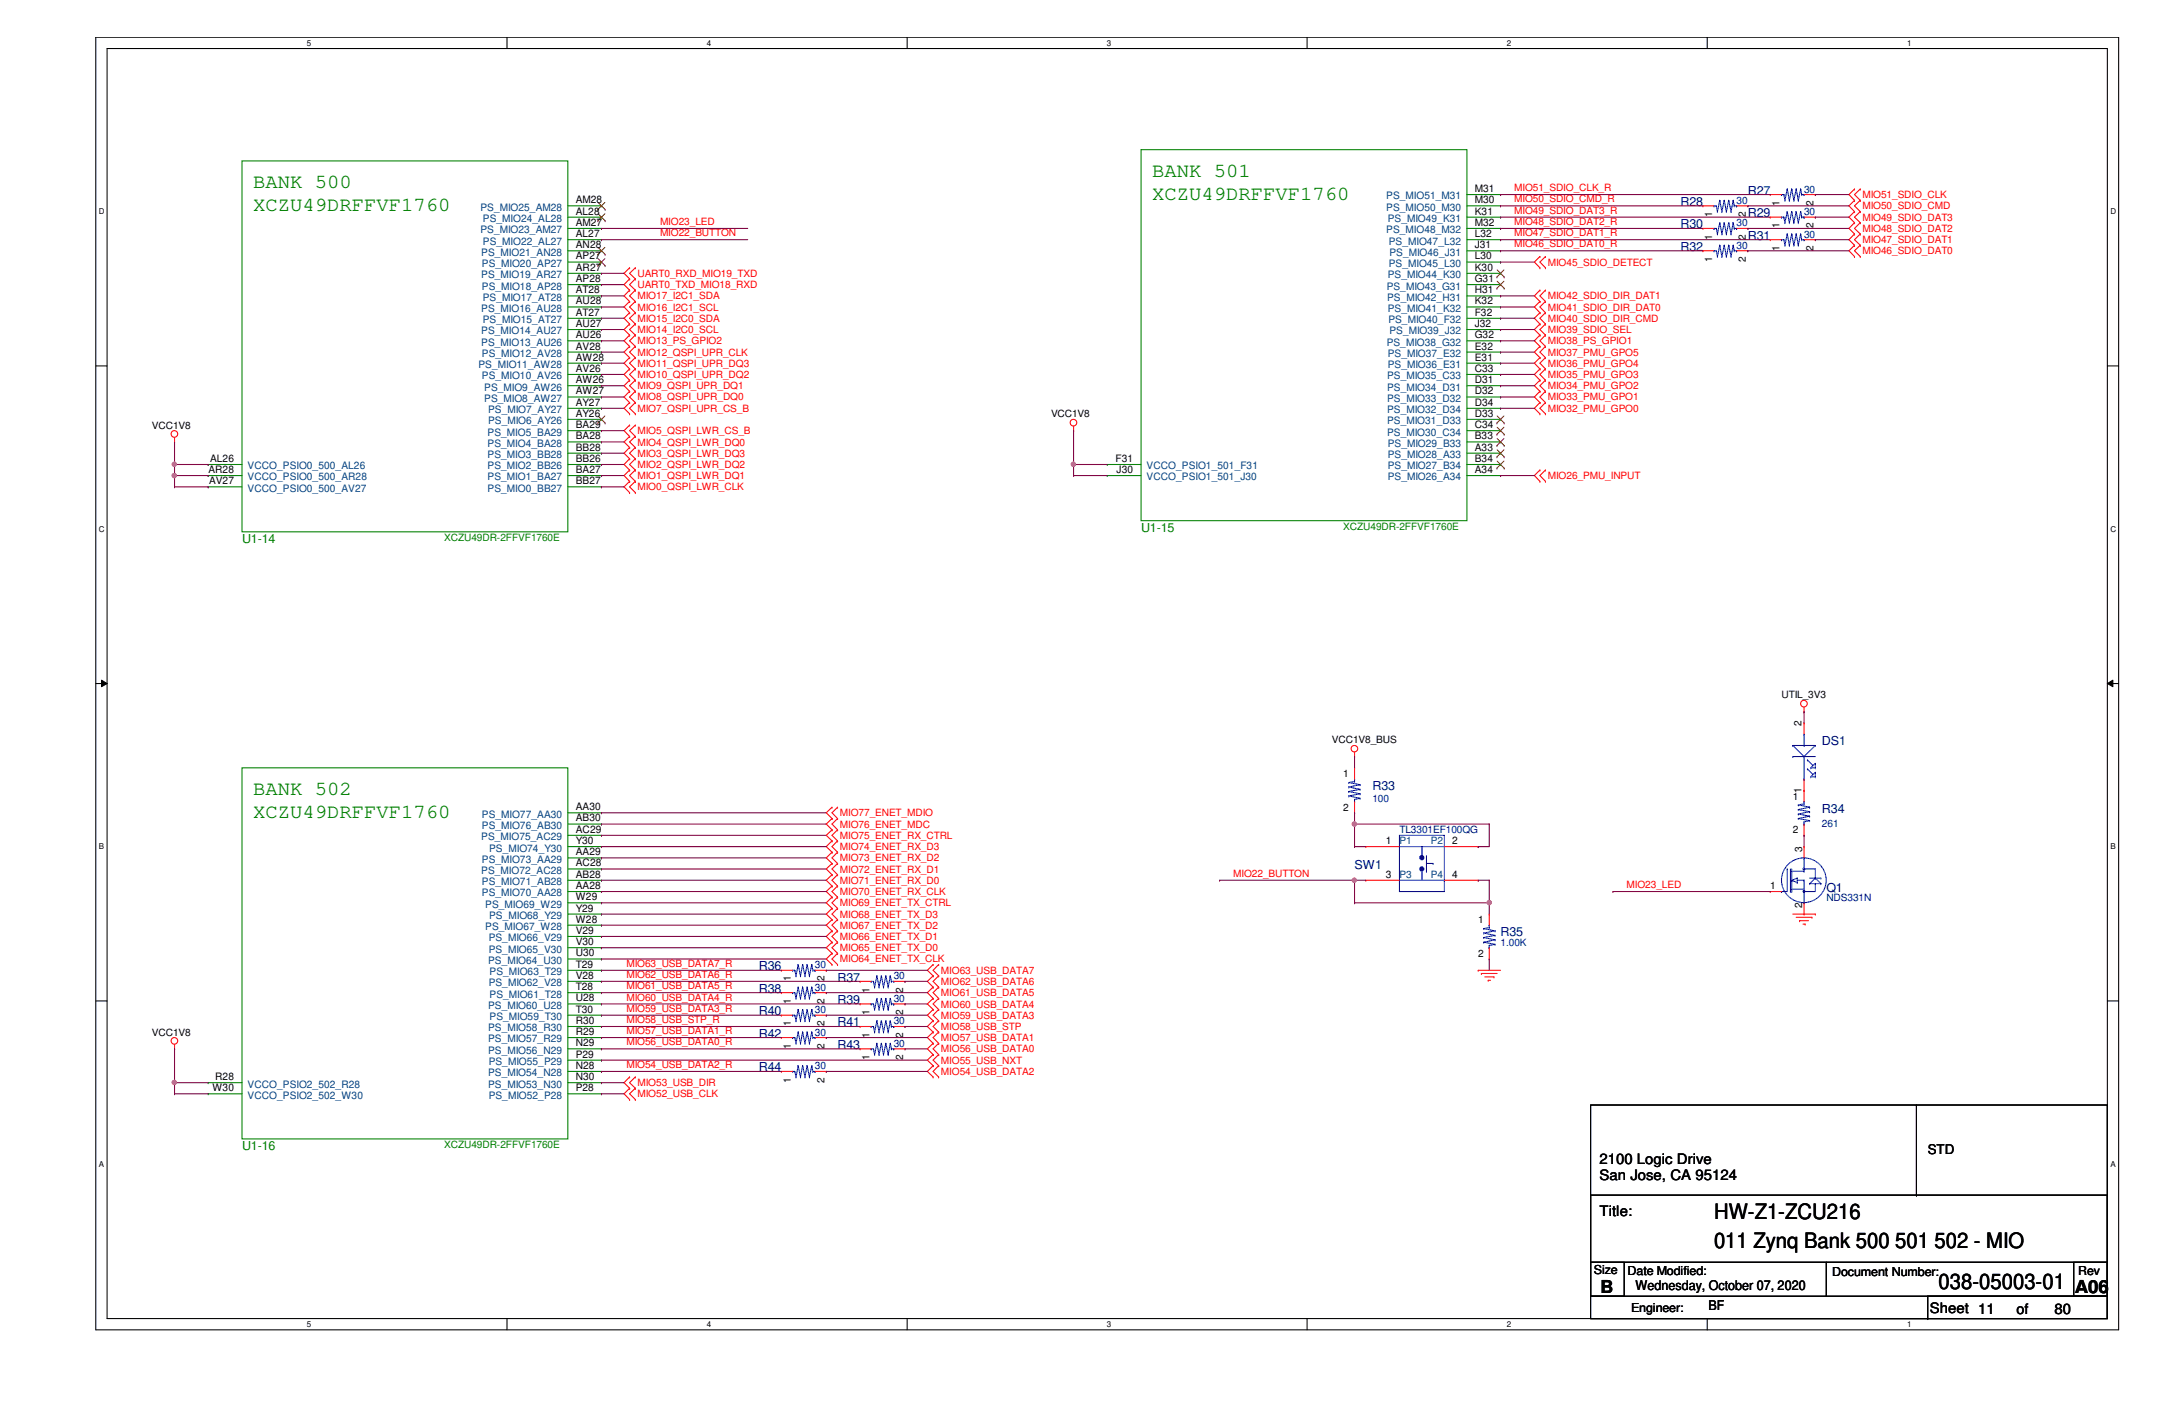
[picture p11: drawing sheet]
<svg xmlns="http://www.w3.org/2000/svg" width="432mm" height="279mm" viewBox="0 0 432 279" stroke-linecap="round" stroke-linejoin="round" font-family="sans-serif">
<defs><g id="words">
<g font-size="4.2">
<text x="340.9" y="242.4">HW-Z1-ZCU216</text>
<text x="340.9" y="248.2">011 Zynq Bank 500 501 502 - MIO</text>
<text x="385.6" y="256.4">038-05003-01</text>
</g>
<g font-size="4" fill="#008000">
<text x="229.2" y="35.2">BANK 501</text>
<text x="50.3" y="41.9">XCZU49DRFFVF1760</text>
<text x="50.3" y="37.5">BANK 500</text>
<text x="229.2" y="39.7">XCZU49DRFFVF1760</text>
<text x="50.3" y="158.2">BANK 502</text>
<text x="50.3" y="162.6">XCZU49DRFFVF1760</text>
</g>
<g font-size="3.6">
<text x="318.3" y="257">B</text>
<text x="412.7" y="257">A06</text>
</g>
<g font-size="2.9">
<text x="318.1" y="231.5">2100 Logic Drive</text>
<text x="318.1" y="234.7">San Jose, CA 95124</text>
<text x="318.1" y="241.8">Title:</text>
<text x="383.8" y="261">Sheet 11</text>
<text x="401.1" y="261.2">of</text>
<text x="408.6" y="261.2">80</text>
</g>
<g font-size="2.7">
<text x="383.4" y="229.5">STD</text>
<text x="325.3" y="256.6">Wednesday, October 07, 2020</text>
<text x="339.8" y="260.6">BF</text>
</g>
<g font-size="2.5" fill="#000080">
<text x="334.2" y="40.9">R28</text>
<text x="347.6" y="38.7">R27</text>
<text x="334.2" y="45.4">R30</text>
<text x="347.6" y="47.7">R31</text>
<text x="347.6" y="43.2">R29</text>
<text x="334.2" y="49.9">R32</text>
<text x="362.4" y="148.3">DS1</text>
<text x="273" y="157.2">R33</text>
<text x="362.4" y="161.7">R34</text>
<text x="269.4" y="172.8">SW1</text>
<text x="363.3" y="177.3">Q1</text>
<text x="298.4" y="186.2">R35</text>
<text x="150.9" y="197.4">R38</text>
<text x="150.9" y="193">R36</text>
<text x="166.6" y="195.2">R37</text>
<text x="150.9" y="201.9">R40</text>
<text x="166.6" y="199.6">R39</text>
<text x="150.9" y="206.4">R42</text>
<text x="166.6" y="204.1">R41</text>
<text x="166.6" y="208.6">R43</text>
<text x="150.9" y="213.1">R44</text>
</g>
<g font-size="2.5" fill="#008000">
<text x="48.1" y="108">U1-14</text>
<text x="226.9" y="105.8">U1-15</text>
<text x="48.1" y="228.7">U1-16</text>
</g>
<g font-size="2.5">
<text x="317" y="253.3">Size</text>
<text x="323.7" y="253.5">Date Modified:</text>
<text x="364.4" y="253.7">Document Number:</text>
<text x="413.3" y="253.5">Rev</text>
<text x="324.4" y="260.9">Engineer:</text>
</g>
<g font-size="2" fill="#004080">
<text x="95.5" y="41.9">PS_MIO25_AM28</text>
<text x="275.7" y="39.7">PS_MIO51_M31</text>
<text x="275.7" y="41.9">PS_MIO50_M30</text>
<text x="95.5" y="46.4">PS_MIO23_AM27</text>
<text x="96.1" y="44.2">PS_MIO24_AL28</text>
<text x="275.7" y="46.4">PS_MIO48_M32</text>
<text x="276" y="44.2">PS_MIO49_K31</text>
<text x="95.7" y="50.8">PS_MIO21_AN28</text>
<text x="95.8" y="53.1">PS_MIO20_AP27</text>
<text x="96.1" y="48.6">PS_MIO22_AL27</text>
<text x="276.2" y="48.6">PS_MIO47_L32</text>
<text x="276.2" y="53.1">PS_MIO45_L30</text>
<text x="276.4" y="50.8">PS_MIO46_J31</text>
<text x="95.7" y="55.3">PS_MIO19_AR27</text>
<text x="95.8" y="57.6">PS_MIO18_AP28</text>
<text x="96" y="59.8">PS_MIO17_AT28</text>
<text x="275.8" y="57.6">PS_MIO43_G31</text>
<text x="275.9" y="59.8">PS_MIO42_H31</text>
<text x="276" y="55.3">PS_MIO44_K30</text>
<text x="95.7" y="62">PS_MIO16_AU28</text>
<text x="96" y="64.3">PS_MIO15_AT27</text>
<text x="276" y="62">PS_MIO41_K32</text>
<text x="276.1" y="64.3">PS_MIO40_F32</text>
<text x="95.7" y="66.5">PS_MIO14_AU27</text>
<text x="95.7" y="68.7">PS_MIO13_AU26</text>
<text x="95.8" y="71">PS_MIO12_AV28</text>
<text x="275.8" y="68.7">PS_MIO38_G32</text>
<text x="276" y="71">PS_MIO37_E32</text>
<text x="276.4" y="66.5">PS_MIO39_J32</text>
<text x="95.2" y="73.2">PS_MIO11_AW28</text>
<text x="95.8" y="75.4">PS_MIO10_AV26</text>
<text x="96.3" y="77.7">PS_MIO9_AW26</text>
<text x="275.9" y="75.4">PS_MIO35_C33</text>
<text x="275.9" y="77.7">PS_MIO34_D31</text>
<text x="276" y="73.2">PS_MIO36_E31</text>
<text x="96.3" y="79.9">PS_MIO8_AW27</text>
<text x="97.1" y="82.2">PS_MIO7_AY27</text>
<text x="275.9" y="79.9">PS_MIO33_D32</text>
<text x="275.9" y="82.2">PS_MIO32_D34</text>
<text x="97" y="86.6">PS_MIO5_BA29</text>
<text x="97" y="88.9">PS_MIO4_BA28</text>
<text x="97.1" y="84.4">PS_MIO6_AY26</text>
<text x="275.9" y="84.4">PS_MIO31_D33</text>
<text x="275.9" y="86.6">PS_MIO30_C34</text>
<text x="276" y="88.9">PS_MIO29_B33</text>
<text x="49.2" y="93.3">VCCO_PSIO0_500_AL26</text>
<text x="49.2" y="95.5">VCCO_PSIO0_500_AR28</text>
<text x="97" y="91.1">PS_MIO3_BB28</text>
<text x="97" y="93.3">PS_MIO2_BB26</text>
<text x="97" y="95.5">PS_MIO1_BA27</text>
<text x="228" y="93.3">VCCO_PSIO1_501_F31</text>
<text x="228" y="95.5">VCCO_PSIO1_501_J30</text>
<text x="276" y="91.1">PS_MIO28_A33</text>
<text x="276" y="93.3">PS_MIO27_B34</text>
<text x="276" y="95.5">PS_MIO26_A34</text>
<text x="49.2" y="97.8">VCCO_PSIO0_500_AV27</text>
<text x="97" y="97.8">PS_MIO0_BB27</text>
<text x="95.7" y="167.1">PS_MIO75_AC29</text>
<text x="95.8" y="162.6">PS_MIO77_AA30</text>
<text x="95.8" y="164.8">PS_MIO76_AB30</text>
<text x="278.3" y="167.9">P1</text>
<text x="284.6" y="167.9">P2</text>
<text x="95.7" y="173.8">PS_MIO72_AC28</text>
<text x="95.8" y="171.6">PS_MIO73_AA29</text>
<text x="97.3" y="169.3">PS_MIO74_Y30</text>
<text x="95.8" y="176">PS_MIO71_AB28</text>
<text x="95.8" y="178.3">PS_MIO70_AA28</text>
<text x="278.3" y="174.6">P3</text>
<text x="284.6" y="174.6">P4</text>
<text x="96.5" y="180.5">PS_MIO69_W29</text>
<text x="96.5" y="185">PS_MIO67_W28</text>
<text x="97.3" y="182.8">PS_MIO68_Y29</text>
<text x="97.1" y="191.7">PS_MIO64_U30</text>
<text x="97.2" y="187.2">PS_MIO66_V29</text>
<text x="97.2" y="189.4">PS_MIO65_V30</text>
<text x="97.2" y="196.1">PS_MIO62_V28</text>
<text x="97.4" y="193.9">PS_MIO63_T29</text>
<text x="97.1" y="200.6">PS_MIO60_U28</text>
<text x="97.4" y="198.4">PS_MIO61_T28</text>
<text x="97.4" y="202.9">PS_MIO59_T30</text>
<text x="97.1" y="205.1">PS_MIO58_R30</text>
<text x="97.1" y="207.3">PS_MIO57_R29</text>
<text x="97.1" y="209.5">PS_MIO56_N29</text>
<text x="97.1" y="214">PS_MIO54_N28</text>
<text x="97.2" y="211.8">PS_MIO55_P29</text>
<text x="49.2" y="216.3">VCCO_PSIO2_502_R28</text>
<text x="49.2" y="218.5">VCCO_PSIO2_502_W30</text>
<text x="97.1" y="216.3">PS_MIO53_N30</text>
<text x="97.2" y="218.5">PS_MIO52_P28</text>
</g>
<g font-size="2">
<text x="114.5" y="40.4">AM28</text>
<text x="293.3" y="38.2">M31</text>
<text x="293.3" y="40.4">M30</text>
<text x="353.9" y="40.9" transform="rotate(-90 353.9 40.9)">1</text>
<text x="360.7" y="40.9" transform="rotate(-90 360.7 40.9)">2</text>
<text x="114.5" y="42.7">AL28</text>
<text x="114.5" y="44.9">AM27</text>
<text x="114.5" y="47.2">AL27</text>
<text x="293.3" y="42.7">K31</text>
<text x="293.3" y="44.9">M32</text>
<text x="293.3" y="47.2">L32</text>
<text x="340.6" y="47.7" transform="rotate(-90 340.6 47.7)">1</text>
<text x="340.6" y="43.2" transform="rotate(-90 340.6 43.2)">1</text>
<text x="347.3" y="47.7" transform="rotate(-90 347.3 47.7)">2</text>
<text x="347.3" y="43.2" transform="rotate(-90 347.3 43.2)">2</text>
<text x="353.9" y="45.4" transform="rotate(-90 353.9 45.4)">1</text>
<text x="360.7" y="45.4" transform="rotate(-90 360.7 45.4)">2</text>
<text x="114.5" y="49.4">AN28</text>
<text x="114.5" y="51.6">AP27</text>
<text x="114.5" y="53.8">AR27</text>
<text x="293.3" y="49.4">J31</text>
<text x="293.3" y="51.6">L30</text>
<text x="293.3" y="53.8">K30</text>
<text x="340.6" y="52.1" transform="rotate(-90 340.6 52.1)">1</text>
<text x="347.3" y="52.1" transform="rotate(-90 347.3 52.1)">2</text>
<text x="353.9" y="49.9" transform="rotate(-90 353.9 49.9)">1</text>
<text x="360.7" y="49.9" transform="rotate(-90 360.7 49.9)">2</text>
<text x="114.5" y="56.1">AP28</text>
<text x="114.5" y="58.3">AT28</text>
<text x="293.3" y="56.1">G31</text>
<text x="293.3" y="58.3">H31</text>
<text x="114.5" y="60.5">AU28</text>
<text x="114.5" y="62.8">AT27</text>
<text x="114.5" y="65">AU27</text>
<text x="293.3" y="60.5">K32</text>
<text x="293.3" y="62.8">F32</text>
<text x="293.3" y="65">J32</text>
<text x="114.5" y="67.3">AU26</text>
<text x="114.5" y="69.5">AV28</text>
<text x="114.5" y="71.7">AW28</text>
<text x="293.3" y="67.3">G32</text>
<text x="293.3" y="69.5">E32</text>
<text x="293.3" y="71.7">E31</text>
<text x="114.5" y="74">AV26</text>
<text x="114.5" y="76.2">AW26</text>
<text x="293.3" y="74">C33</text>
<text x="293.3" y="76.2">D31</text>
<text x="114.5" y="78.4">AW27</text>
<text x="114.5" y="80.7">AY27</text>
<text x="114.5" y="82.9">AY26</text>
<text x="209" y="83">VCC1V8</text>
<text x="293.3" y="78.4">D32</text>
<text x="293.3" y="80.7">D34</text>
<text x="293.3" y="82.9">D33</text>
<text x="30.2" y="85.2">VCC1V8</text>
<text x="114.5" y="85.1">BA29</text>
<text x="114.5" y="87.4">BA28</text>
<text x="114.5" y="89.6">BB28</text>
<text x="293.3" y="85.1">C34</text>
<text x="293.3" y="87.4">B33</text>
<text x="293.3" y="89.6">A33</text>
<text x="41.4" y="94.1">AR28</text>
<text x="41.8" y="91.9">AL26</text>
<text x="114.5" y="91.9">BB26</text>
<text x="114.5" y="94.1">BA27</text>
<text x="221.9" y="91.9">F31</text>
<text x="222.1" y="94.1">J30</text>
<text x="293.3" y="91.9">B34</text>
<text x="293.3" y="94.1">A34</text>
<text x="41.6" y="96.3">AV27</text>
<text x="114.5" y="96.3">BB27</text>
<text x="354.3" y="138.9">UTIL_3V3</text>
<text x="264.9" y="147.8">VCC1V8_BUS</text>
<text x="358.3" y="144.4" transform="rotate(-90 358.3 144.4)">2</text>
<text x="267.2" y="154.5">1</text>
<text x="114.5" y="161.1">AA30</text>
<text x="267.2" y="161.2">2</text>
<text x="356.6" y="159">1</text>
<text x="358.3" y="157.6" transform="rotate(-90 358.3 157.6)">1</text>
<text x="114.5" y="163.4">AB30</text>
<text x="114.5" y="165.6">AC29</text>
<text x="114.5" y="167.9">Y30</text>
<text x="275.6" y="167.9">1</text>
<text x="288.8" y="167.9">2</text>
<text x="356.6" y="165.7">2</text>
<text x="114.5" y="170.1">AA29</text>
<text x="114.5" y="172.3">AC28</text>
<text x="358.4" y="169.5" transform="rotate(-90 358.4 169.5)">3</text>
<text x="114.5" y="174.5">AB28</text>
<text x="114.5" y="176.8">AA28</text>
<text x="114.5" y="179">W29</text>
<text x="275.6" y="174.5">3</text>
<text x="288.8" y="174.5">4</text>
<text x="352.1" y="176.9">1</text>
<text x="114.5" y="181.3">Y29</text>
<text x="114.5" y="183.5">W28</text>
<text x="114.5" y="185.7">V29</text>
<text x="294" y="183.6">1</text>
<text x="358.4" y="180.6" transform="rotate(-90 358.4 180.6)">2</text>
<text x="114.5" y="188">V30</text>
<text x="114.5" y="190.2">U30</text>
<text x="294" y="190.3">2</text>
<text x="114.5" y="192.4">T29</text>
<text x="114.5" y="194.6">V28</text>
<text x="114.5" y="196.9">T28</text>
<text x="157.3" y="195.2" transform="rotate(-90 157.3 195.2)">1</text>
<text x="164" y="195.2" transform="rotate(-90 164 195.2)">2</text>
<text x="172.9" y="197.4" transform="rotate(-90 172.9 197.4)">1</text>
<text x="179.6" y="197.4" transform="rotate(-90 179.6 197.4)">2</text>
<text x="114.5" y="199.1">U28</text>
<text x="114.5" y="201.4">T30</text>
<text x="114.5" y="203.6">R30</text>
<text x="157.3" y="199.6" transform="rotate(-90 157.3 199.6)">1</text>
<text x="164" y="199.6" transform="rotate(-90 164 199.6)">2</text>
<text x="172.9" y="201.9" transform="rotate(-90 172.9 201.9)">1</text>
<text x="179.6" y="201.9" transform="rotate(-90 179.6 201.9)">2</text>
<text x="30.2" y="206">VCC1V8</text>
<text x="114.5" y="205.8">R29</text>
<text x="114.5" y="208.1">N29</text>
<text x="157.3" y="208.6" transform="rotate(-90 157.3 208.6)">1</text>
<text x="157.3" y="204.1" transform="rotate(-90 157.3 204.1)">1</text>
<text x="164" y="208.6" transform="rotate(-90 164 208.6)">2</text>
<text x="164" y="204.1" transform="rotate(-90 164 204.1)">2</text>
<text x="172.9" y="206.3" transform="rotate(-90 172.9 206.3)">1</text>
<text x="179.6" y="206.3" transform="rotate(-90 179.6 206.3)">2</text>
<text x="42.8" y="214.8">R28</text>
<text x="114.5" y="210.3">P29</text>
<text x="114.5" y="212.6">N28</text>
<text x="114.5" y="214.8">N30</text>
<text x="157.3" y="215.3" transform="rotate(-90 157.3 215.3)">1</text>
<text x="164" y="215.3" transform="rotate(-90 164 215.3)">2</text>
<text x="172.9" y="210.8" transform="rotate(-90 172.9 210.8)">1</text>
<text x="179.6" y="210.8" transform="rotate(-90 179.6 210.8)">2</text>
<text x="42.2" y="217">W30</text>
<text x="114.5" y="217">P28</text>
</g>
<g font-size="2" fill="#f00">
<text x="301.2" y="38">MIO51_SDIO_CLK_R</text>
<text x="301.2" y="40.3">MIO50_SDIO_CMD_R</text>
<text x="370.4" y="39.4">MIO51_SDIO_CLK</text>
<text x="370.4" y="41.7">MIO50_SDIO_CMD</text>
<text x="131.3" y="44.7">MIO23_LED</text>
<text x="131.3" y="47">MIO22_BUTTON</text>
<text x="301.2" y="47">MIO47_SDIO_DAT1_R</text>
<text x="301.2" y="44.7">MIO48_SDIO_DAT2_R</text>
<text x="301.2" y="42.5">MIO49_SDIO_DAT3_R</text>
<text x="370.4" y="43.9">MIO49_SDIO_DAT3</text>
<text x="370.4" y="46.1">MIO48_SDIO_DAT2</text>
<text x="301.2" y="49.2">MIO46_SDIO_DAT0_R</text>
<text x="307.8" y="52.8">MIO45_SDIO_DETECT</text>
<text x="370.4" y="50.6">MIO46_SDIO_DAT0</text>
<text x="370.4" y="48.3">MIO47_SDIO_DAT1</text>
<text x="126.8" y="57.3">UART0_TXD_MIO18_RXD</text>
<text x="126.8" y="55.1">UART0_RXD_MIO19_TXD</text>
<text x="126.8" y="59.5">MIO17_I2C1_SDA</text>
<text x="307.8" y="59.5">MIO42_SDIO_DIR_DAT1</text>
<text x="126.8" y="64">MIO15_I2C0_SDA</text>
<text x="126.8" y="61.8">MIO16_I2C1_SCL</text>
<text x="307.8" y="61.8">MIO41_SDIO_DIR_DAT0</text>
<text x="307.8" y="64">MIO40_SDIO_DIR_CMD</text>
<text x="126.8" y="70.7">MIO12_QSPI_UPR_CLK</text>
<text x="126.8" y="66.3">MIO14_I2C0_SCL</text>
<text x="126.8" y="68.5">MIO13_PS_GPIO2</text>
<text x="307.8" y="70.7">MIO37_PMU_GPO5</text>
<text x="307.8" y="66.3">MIO39_SDIO_SEL</text>
<text x="307.8" y="68.5">MIO38_PS_GPIO1</text>
<text x="126.8" y="77.4">MIO9_QSPI_UPR_DQ1</text>
<text x="126.8" y="72.9">MIO11_QSPI_UPR_DQ3</text>
<text x="126.8" y="75.2">MIO10_QSPI_UPR_DQ2</text>
<text x="307.8" y="72.9">MIO36_PMU_GPO4</text>
<text x="307.8" y="75.2">MIO35_PMU_GPO3</text>
<text x="307.8" y="77.4">MIO34_PMU_GPO2</text>
<text x="126.8" y="81.9">MIO7_QSPI_UPR_CS_B</text>
<text x="126.8" y="79.6">MIO8_QSPI_UPR_DQ0</text>
<text x="307.8" y="79.6">MIO33_PMU_GPO1</text>
<text x="307.8" y="81.9">MIO32_PMU_GPO0</text>
<text x="126.8" y="86.4">MIO5_QSPI_LWR_CS_B</text>
<text x="126.8" y="88.6">MIO4_QSPI_LWR_DQ0</text>
<text x="126.8" y="90.8">MIO3_QSPI_LWR_DQ3</text>
<text x="126.8" y="93">MIO2_QSPI_LWR_DQ2</text>
<text x="126.8" y="95.3">MIO1_QSPI_LWR_DQ1</text>
<text x="307.8" y="95.3">MIO26_PMU_INPUT</text>
<text x="126.8" y="97.5">MIO0_QSPI_LWR_CLK</text>
<text x="167" y="166.8">MIO75_ENET_RX_CTRL</text>
<text x="167" y="162.3">MIO77_ENET_MDIO</text>
<text x="167" y="164.6">MIO76_ENET_MDC</text>
<text x="167" y="169">MIO74_ENET_RX_D3</text>
<text x="167" y="171.3">MIO73_ENET_RX_D2</text>
<text x="167" y="173.5">MIO72_ENET_RX_D1</text>
<text x="167" y="175.8">MIO71_ENET_RX_D0</text>
<text x="167" y="178">MIO70_ENET_RX_CLK</text>
<text x="245.3" y="174.4">MIO22_BUTTON</text>
<text x="323.5" y="176.6">MIO23_LED</text>
<text x="167" y="184.7">MIO67_ENET_TX_D2</text>
<text x="167" y="180.2">MIO69_ENET_TX_CTRL</text>
<text x="167" y="182.5">MIO68_ENET_TX_D3</text>
<text x="167" y="186.9">MIO66_ENET_TX_D1</text>
<text x="167" y="189.2">MIO65_ENET_TX_D0</text>
<text x="167" y="191.4">MIO64_ENET_TX_CLK</text>
<text x="124.6" y="194.5">MIO62_USB_DATA6_R</text>
<text x="124.6" y="192.3">MIO63_USB_DATA7_R</text>
<text x="124.6" y="196.7">MIO61_USB_DATA5_R</text>
<text x="187.2" y="193.6">MIO63_USB_DATA7</text>
<text x="187.2" y="195.9">MIO62_USB_DATA6</text>
<text x="124.6" y="203.5">MIO58_USB_STP_R</text>
<text x="124.6" y="199">MIO60_USB_DATA4_R</text>
<text x="124.6" y="201.2">MIO59_USB_DATA3_R</text>
<text x="187.2" y="202.6">MIO59_USB_DATA3</text>
<text x="187.2" y="198.1">MIO61_USB_DATA5</text>
<text x="187.2" y="200.4">MIO60_USB_DATA4</text>
<text x="124.6" y="207.9">MIO56_USB_DATA0_R</text>
<text x="124.6" y="205.7">MIO57_USB_DATA1_R</text>
<text x="187.2" y="204.8">MIO58_USB_STP</text>
<text x="187.2" y="207.1">MIO57_USB_DATA1</text>
<text x="187.2" y="209.3">MIO56_USB_DATA0</text>
<text x="124.6" y="212.4">MIO54_USB_DATA2_R</text>
<text x="126.8" y="216">MIO53_USB_DIR</text>
<text x="187.2" y="211.5">MIO55_USB_NXT</text>
<text x="187.2" y="213.7">MIO54_USB_DATA2</text>
<text x="126.8" y="218.2">MIO52_USB_CLK</text>
</g>
<g font-size="2" fill="#000080">
<text x="345.4" y="40.5">30</text>
<text x="358.8" y="38.3">30</text>
<text x="345.4" y="45">30</text>
<text x="358.8" y="47.2">30</text>
<text x="358.8" y="42.8">30</text>
<text x="345.4" y="49.5">30</text>
<text x="273" y="159.4">100</text>
<text x="278.3" y="165.7">TL3301EF100QG</text>
<text x="362.4" y="164.4">261</text>
<text x="363.3" y="179.1">NDS331N</text>
<text x="298.4" y="188">1.00K</text>
<text x="162.1" y="197">30</text>
<text x="162.1" y="192.5">30</text>
<text x="177.8" y="194.8">30</text>
<text x="162.1" y="201.5">30</text>
<text x="177.8" y="199.2">30</text>
<text x="177.8" y="203.7">30</text>
<text x="162.1" y="206">30</text>
<text x="177.8" y="208.2">30</text>
<text x="162.1" y="212.6">30</text>
</g>
<g font-size="2" fill="#008000">
<text x="88.3" y="107.6">XCZU49DR-2FFVF1760E</text>
<text x="267.2" y="105.4">XCZU49DR-2FFVF1760E</text>
<text x="88.3" y="228.3">XCZU49DR-2FFVF1760E</text>
</g>
<g font-size="1.6">
<text x="61" y="9.1">5</text>
<text x="140.6" y="9.1">4</text>
<text x="220.2" y="9.1">3</text>
<text x="299.7" y="9.1">2</text>
<text x="379.3" y="9.1">1</text>
<text x="19.6" y="42.6">D</text>
<text x="419.7" y="42.6">D</text>
<text x="19.6" y="105.7">C</text>
<text x="419.7" y="105.7">C</text>
<text x="19.6" y="168.9">B</text>
<text x="419.7" y="168.9">B</text>
<text x="19.6" y="232">A</text>
<text x="419.7" y="232">A</text>
<text x="61" y="263.9">5</text>
<text x="140.6" y="263.9">4</text>
<text x="220.2" y="263.9">3</text>
<text x="299.7" y="263.9">2</text>
<text x="379.3" y="263.9">1</text>
</g>
</g></defs>
<path d="M19.1 7.4h402.3v257.1h-402.3zM21.3 9.7h397.8v252.5h-397.8z" fill="none" stroke="#000" stroke-width=".21"/>
<g fill="#fff">
<path d="M61 7.7h.9v1.7h-.9z"/>
<path d="M61 262.5h.9v1.7h-.9z"/>
</g>
<path d="M100.8 7.4v2.3M100.8 262.2v2.3" fill="none" stroke="#000" stroke-width=".21"/>
<g fill="#fff">
<path d="M140.6 7.7h.9v1.7h-.9z"/>
<path d="M140.6 262.5h.9v1.7h-.9z"/>
</g>
<path d="M180.4 7.4v2.3M180.4 262.2v2.3" fill="none" stroke="#000" stroke-width=".21"/>
<g fill="#fff">
<path d="M220.2 7.7h.9v1.7h-.9z"/>
<path d="M220.2 262.5h.9v1.7h-.9z"/>
</g>
<path d="M260 7.4v2.3M260 262.2v2.3" fill="none" stroke="#000" stroke-width=".21"/>
<g fill="#fff">
<path d="M299.7 7.7h.9v1.7h-.9z"/>
<path d="M299.7 262.5h.9v1.7h-.9z"/>
</g>
<path d="M339.6 7.4v2.3M339.6 262.2v2.3" fill="none" stroke="#000" stroke-width=".21"/>
<g fill="#fff">
<path d="M379.3 7.7h.9v1.7h-.9z"/>
<path d="M379.3 262.5h.9v1.7h-.9z"/>
<path d="M19.6 41.2h1.2v1.8h-1.2z"/>
<path d="M419.7 41.2h1.2v1.8h-1.2z"/>
<path d="M19.6 104.3h1.2v1.8h-1.2z"/>
<path d="M419.7 104.3h1.2v1.8h-1.2z"/>
</g>
<path d="M19.1 72.8h2.2M419.1 72.8h2.3" fill="none" stroke="#000" stroke-width=".21"/>
<g fill="#fff">
<path d="M19.6 167.5h1.1v1.7h-1.1z"/>
<path d="M419.7 167.5h1.1v1.7h-1.1z"/>
</g>
<path d="M19.1 135.9h2.2M419.1 135.9h2.3" fill="none" stroke="#000" stroke-width=".21"/>
<path d="M20.2 135.3l1.1 .6-1.1 .7zM419.1 135.9l1.1-.6v1.3z" fill="#000"/>
<path d="M20.2 135.3l1.1 .6-1.1 .7zM419.1 135.9l1.1-.6v1.3z" fill="none" stroke="#000" stroke-width=".2"/>
<g fill="#fff">
<path d="M19.6 230.6h1.1v1.8h-1.1z"/>
<path d="M419.7 230.6h1.1v1.8h-1.1z"/>
</g>
<g fill="none" stroke="#000" stroke-width=".21">
<path d="M19.1 199.1h2.2M419.1 199.1h2.3M316.4 219.8h102.7v42.4h-102.7zM381.2 219.8v17.9M316.4 237.7h102.7v13.3h-102.7zM381.2 237.7h.1M316.4 251h46.9v6.8h-46.9zM316.4 251h6.6v6.8h-6.6zM363.3 251h55.8v6.8h-55.8zM383.4 257.8h35.7v4.4h-35.7zM412.5 251h6.6v6.8h-6.6zM316.4 262.2h67"/>
<path d="M383.4 262.2h.1"/>
</g>
<g fill="none" stroke="#f00" stroke-width=".21">
<path d="M368.9 37.6h.1M368.9 39.8h.1M368.9 37.6l-1.2 1.1 1.2 1.1M368.9 39.8l-1.2 1.1 1.2 1.2M370 39.8h.1M370 37.6h.1M370 37.6l-1.1 1.1 1.1 1.1M370 39.8l-1.1 1.1 1.1 1.2M125.2 59.9h.1M125.2 55.5h.1M125.2 57.7h.1M125.2 53.3h.1"/>
<path d="M125.2 59.9l-1.1 1.1 1.1 1.2M125.2 55.5l-1.1 1.1 1.1 1.1M125.2 53.3l-1.1 1.1 1.1 1.1M125.2 57.7l-1.1 1.1 1.1 1.1M126.4 59.9h.1M126.4 57.7h.1M126.4 55.5h.1M126.4 53.3h.1M126.4 59.9l-1.2 1.1 1.2 1.2M126.4 55.5l-1.2 1.1 1.2 1.1M126.4 53.3l-1.2 1.1 1.2 1.1M126.4 57.7l-1.2 1.1 1.2 1.1"/>
<path d="M306.3 59.9h.1M306.3 51h.1M306.3 53.3h.1M306.3 57.7h.1M306.3 59.9l-1.1 1.1 1.1 1.2M306.3 51l-1.1 1.1 1.1 1.2M306.3 57.7l-1.1 1.1 1.1 1.1M307.4 59.9h.1M307.4 53.3h.1M307.4 51h.1M307.4 57.7h.1M307.4 59.9l-1.1 1.1 1.1 1.2"/>
<path d="M307.4 51l-1.1 1.1 1.1 1.2M307.4 57.7l-1.1 1.1 1.1 1.1M338.7 40.9h.1M338.7 49.9h.1M338.7 40.9h2.2M338.7 49.9h2.2M345.4 40.9h2.2M345.4 49.9h2.2M347.6 40.9h.1M347.6 49.9h.1M368.9 48.8h.1M368.9 51h.1"/>
<path d="M368.9 42.1h.1M368.9 44.3h.1M368.9 46.5h.1M368.9 48.8l-1.2 1.1 1.2 1.1M368.9 42.1l-1.2 1.1 1.2 1.1M368.9 44.3l-1.2 1.1 1.2 1.1M368.9 46.5l-1.2 1.2 1.2 1.1M370 51h.1M370 48.8h.1M370 44.3h.1M370 42.1h.1M370 46.5h.1"/>
<path d="M370 48.8l-1.1 1.1 1.1 1.1M370 42.1l-1.1 1.1 1.1 1.1M370 44.3l-1.1 1.1 1.1 1.1M370 46.5l-1.1 1.2 1.1 1.1M125.2 75.6h.1M125.2 77.8h.1M125.2 68.9h.1M125.2 71.1h.1M125.2 73.4h.1M125.2 62.2h.1M125.2 64.4h.1M125.2 66.6h.1"/>
<path d="M125.2 75.6l-1.1 1.1 1.1 1.1M125.2 77.8l-1.1 1.2 1.1 1.1M125.2 68.9l-1.1 1.1 1.1 1.1M125.2 71.1l-1.1 1.1 1.1 1.2M125.2 73.4l-1.1 1.1 1.1 1.1M125.2 62.2l-1.1 1.1 1.1 1.1M125.2 64.4l-1.1 1.1 1.1 1.1M125.2 66.6l-1.1 1.2 1.1 1.1M126.4 77.8h.1M126.4 75.6h.1M126.4 71.1h.1M126.4 68.9h.1"/>
<path d="M126.4 73.4h.1M126.4 64.4h.1M126.4 62.2h.1M126.4 66.6h.1M126.4 75.6l-1.2 1.1 1.2 1.1M126.4 77.8l-1.2 1.2 1.2 1.1M126.4 68.9l-1.2 1.1 1.2 1.1M126.4 71.1l-1.2 1.1 1.2 1.2M126.4 73.4l-1.2 1.1 1.2 1.1M126.4 62.2l-1.2 1.1 1.2 1.1M126.4 64.4l-1.2 1.1 1.2 1.1M126.4 66.6l-1.2 1.2 1.2 1.1"/>
<path d="M306.3 77.8h.1M306.3 68.9h.1M306.3 71.1h.1M306.3 73.4h.1M306.3 75.6h.1M306.3 62.2h.1M306.3 64.4h.1M306.3 66.6h.1M306.3 77.8l-1.1 1.2 1.1 1.1M306.3 68.9l-1.1 1.1 1.1 1.1M306.3 71.1l-1.1 1.1 1.1 1.2M306.3 73.4l-1.1 1.1 1.1 1.1"/>
<path d="M306.3 75.6l-1.1 1.1 1.1 1.1M306.3 62.2l-1.1 1.1 1.1 1.1M306.3 64.4l-1.1 1.1 1.1 1.1M306.3 66.6l-1.1 1.2 1.1 1.1M307.4 77.8h.1M307.4 71.1h.1M307.4 68.9h.1M307.4 73.4h.1M307.4 75.6h.1M307.4 62.2h.1M307.4 64.4h.1M307.4 66.6h.1"/>
<path d="M307.4 77.8l-1.1 1.2 1.1 1.1M307.4 68.9l-1.1 1.1 1.1 1.1M307.4 71.1l-1.1 1.1 1.1 1.2M307.4 73.4l-1.1 1.1 1.1 1.1M307.4 75.6l-1.1 1.1 1.1 1.1M307.4 62.2l-1.1 1.1 1.1 1.1M307.4 64.4l-1.1 1.1 1.1 1.1M307.4 66.6l-1.1 1.2 1.1 1.1M34.7 87.9h.1M34.7 87v.9M125.2 95.7h.1M125.2 98h.1"/>
<path d="M125.2 89h.1M125.2 91.2h.1M125.2 93.5h.1M125.2 80.1h.1M125.2 82.3h.1M125.2 84.5h.1M125.2 86.8h.1M125.2 95.7l-1.1 1.1 1.1 1.2M125.2 89l-1.1 1.1 1.1 1.1M125.2 91.2l-1.1 1.2 1.1 1.1M125.2 93.5l-1.1 1.1 1.1 1.1M125.2 80.1l-1.1 1.1 1.1 1.1"/>
<path d="M125.2 84.5l-1.1 1.1 1.1 1.2M125.2 86.8l-1.1 1.1 1.1 1.1M126.4 98h.1M126.4 95.7h.1M126.4 91.2h.1M126.4 89h.1M126.4 93.5h.1M126.4 82.3h.1M126.4 80.1h.1M126.4 86.8h.1M126.4 84.5h.1M126.4 95.7l-1.2 1.1 1.2 1.2"/>
<path d="M126.4 89l-1.2 1.1 1.2 1.1M126.4 91.2l-1.2 1.2 1.2 1.1M126.4 93.5l-1.2 1.1 1.2 1.1M126.4 80.1l-1.2 1.1 1.2 1.1M126.4 84.5l-1.2 1.1 1.2 1.2M126.4 86.8l-1.2 1.1 1.2 1.1M213.5 85.6h.1M213.5 84.8v.8M306.3 93.5h.1M306.3 95.7h.1M306.3 80.1h.1M306.3 82.3h.1"/>
<path d="M306.3 93.5l-1.1 1.1 1.1 1.1M306.3 80.1l-1.1 1.1 1.1 1.1M307.4 95.7h.1M307.4 93.5h.1M307.4 80.1h.1M307.4 82.3h.1M307.4 93.5l-1.1 1.1 1.1 1.1M307.4 80.1l-1.1 1.1 1.1 1.1M269.4 150.5h.1M269.4 152.7h.1M269.4 149.6v.9M269.4 152.7v2.2"/>
<path d="M269.4 159.4v2.2M358.8 141.5h.1M358.8 140.6v.9M165.5 173.9h.1M165.5 176.2h.1M165.5 178.4h.1M165.5 165h.1M165.5 167.2h.1M165.5 169.5h.1M165.5 171.7h.1M165.5 160.5h.1M165.5 162.8h.1"/>
<path d="M165.5 173.9l-1.2 1.1 1.2 1.2M165.5 176.2l-1.2 1.1 1.2 1.1M165.5 178.4l-1.2 1.1 1.2 1.1M165.5 165l-1.2 1.1 1.2 1.1M165.5 167.2l-1.2 1.2 1.2 1.1M165.5 169.5l-1.2 1.1 1.2 1.1M165.5 171.7l-1.2 1.1 1.2 1.1M165.5 160.5l-1.2 1.1 1.2 1.2M165.5 162.8l-1.2 1.1 1.2 1.1M166.6 176.2h.1M166.6 173.9h.1M166.6 178.4h.1"/>
<path d="M166.6 167.2h.1M166.6 165h.1M166.6 169.5h.1M166.6 171.7h.1M166.6 162.8h.1M166.6 160.5h.1M166.6 173.9l-1.1 1.1 1.1 1.2M166.6 176.2l-1.1 1.1 1.1 1.1M166.6 178.4l-1.1 1.1 1.1 1.1M166.6 165l-1.1 1.1 1.1 1.1M166.6 167.2l-1.1 1.2 1.1 1.1M166.6 169.5l-1.1 1.1 1.1 1.1"/>
<path d="M166.6 171.7l-1.1 1.1 1.1 1.1M166.6 160.5l-1.1 1.1 1.1 1.2M166.6 162.8l-1.1 1.1 1.1 1.1M269.4 161.6h.1M155.4 197.4h.1M155.4 197.4h2.2M162.1 197.4h2.2M164.3 197.4h.1M165.5 182.9h.1M165.5 185.1h.1M165.5 187.4h.1M165.5 189.6h.1"/>
<path d="M165.5 191.8h.1M165.5 180.6h.1M165.5 182.9l-1.2 1.1 1.2 1.1M165.5 185.1l-1.2 1.1 1.2 1.2M165.5 187.4l-1.2 1.1 1.2 1.1M165.5 189.6l-1.2 1.1 1.2 1.1M165.5 180.6l-1.2 1.2 1.2 1.1M166.6 185.1h.1M166.6 182.9h.1M166.6 187.4h.1M166.6 189.6h.1M166.6 191.8h.1"/>
<path d="M166.6 180.6h.1M166.6 182.9l-1.1 1.1 1.1 1.1M166.6 185.1l-1.1 1.1 1.1 1.2M166.6 187.4l-1.1 1.1 1.1 1.1M166.6 189.6l-1.1 1.1 1.1 1.1M166.6 180.6l-1.1 1.2 1.1 1.1M171.1 199.6h.1M171.1 199.6h2.2M177.8 199.6h2.2M180 199.6h.1M185.6 191.8h.1M185.6 194.1h.1"/>
<path d="M185.6 196.3h.1M185.6 198.5h.1M185.6 191.8l-1.2 1.2 1.2 1.1M185.6 194.1l-1.2 1.1 1.2 1.1M185.6 196.3l-1.2 1.1 1.2 1.1M185.6 198.5l-1.2 1.1 1.2 1.1M186.7 194.1h.1M186.7 191.8h.1M186.7 196.3h.1M186.7 198.5h.1M186.7 191.8l-1.1 1.2 1.1 1.1M186.7 194.1l-1.1 1.1 1.1 1.1"/>
<path d="M186.7 196.3l-1.1 1.1 1.1 1.1M186.7 198.5l-1.1 1.1 1.1 1.1M294 193h.1M294 193h4.5M294.6 193.6h.1M294.6 193.6h3.2M295.3 194.3h1.8M296 194.9h.1M296 194.9h.5M297.1 194.3h.1M356.6 181.8h4.5M357.3 182.4h3.1"/>
<path d="M357.9 183.1h.1M357.9 183.1h1.8M358.6 183.8h.4M359 183.8h.1M360.4 182.4h.1M361.1 181.8h.1M34.7 208.6h.1M34.7 207.7v.9M125.2 214.2h.1M125.2 216.4h.1M125.2 218.7h.1M125.2 214.2l-1.1 1.1 1.1 1.1"/>
<path d="M125.2 216.4l-1.1 1.1 1.1 1.2M126.4 216.4h.1M126.4 214.2h.1M126.4 218.7h.1M126.4 214.2l-1.2 1.1 1.2 1.1M126.4 216.4l-1.2 1.1 1.2 1.2M155.4 201.9h.1M155.4 201.9h2.2M162.1 201.9h2.2M164.3 201.9h.1M185.6 209.7h.1M185.6 211.9h.1"/>
<path d="M185.6 214.2h.1M185.6 200.7h.1M185.6 203h.1M185.6 205.2h.1M185.6 207.5h.1M185.6 209.7l-1.2 1.1 1.2 1.1M185.6 211.9l-1.2 1.2 1.2 1.1M185.6 200.7l-1.2 1.2 1.2 1.1M185.6 203l-1.2 1.1 1.2 1.1M185.6 205.2l-1.2 1.1 1.2 1.2M185.6 207.5l-1.2 1.1 1.2 1.1M186.7 211.9h.1"/>
<path d="M186.7 209.7h.1M186.7 214.2h.1M186.7 203h.1M186.7 200.7h.1M186.7 205.2h.1M186.7 207.5h.1M186.7 200.7l-1.1 1.2 1.1 1.1M186.7 209.7l-1.1 1.1 1.1 1.1M186.7 211.9l-1.1 1.2 1.1 1.1M186.7 203l-1.1 1.1 1.1 1.1M186.7 205.2l-1.1 1.1 1.1 1.2M186.7 207.5l-1.1 1.1 1.1 1.1"/>
<circle cx="34.7" cy="86.3" r=".66"/>
<circle cx="213.5" cy="84.1" r=".66"/>
<circle cx="358.8" cy="139.9" r=".66"/>
<circle cx="269.4" cy="148.9" r=".66"/>
<circle cx="34.7" cy="207" r=".66"/>
</g>
<g fill="none" stroke="#00f" stroke-width=".21">
<path d="M342.1 39.8h.1M342.1 39.8l-.5 2.3M342.1 39.8l.4 2.3M342.9 39.8h.1M342.9 39.8l.5 2.3M342.9 39.8l-.4 2.3M343.8 39.8h.1M343.8 39.8l.5 2.3M343.8 39.8l-.4 2.3M344.7 39.8h.1M344.7 39.8l.2 1.1M344.7 39.8l-.4 2.3"/>
<path d="M340.9 40.9h.1M340.9 49.9h.1M340.9 40.9h.5M340.9 49.9h.5M341.4 40.9h.1M341.4 49.9h.1M341.4 40.9l.2 1.2M341.4 49.9l.2 1.1M341.6 42.1h.1M341.6 51h.1M342.1 48.8h.1M342.1 48.8l-.5 2.2"/>
<path d="M342.1 48.8l.4 2.2M342.5 42.1h.1M342.5 51h.1M342.9 48.8h.1M342.9 48.8l.5 2.2M342.9 48.8l-.4 2.2M343.4 42.1h.1M343.4 51h.1M343.8 48.8h.1M343.8 48.8l.5 2.2M343.8 48.8l-.4 2.2M344.3 42.1h.1"/>
<path d="M344.3 51h.1M344.7 48.8h.1M344.7 48.8l.2 1.1M344.7 48.8l-.4 2.2M344.9 40.9h.1M344.9 49.9h.1M344.9 40.9h.5M344.9 49.9h.5M345.4 40.9h.1M345.4 49.9h.1M268.3 158.3h.1M268.3 157.4h.1"/>
<path d="M268.3 156.5h.1M268.3 155.6h.1M268.3 155.6l2.2 .4M268.3 158.3l2.2 .4M268.3 157.4l2.2 .5M268.3 156.5l2.2 .5M269.4 154.9h.1M269.4 159.4h.1M269.4 159h.1M269.4 155.4h.1M269.4 154.9v.5M269.4 159v.4"/>
<path d="M269.4 155.4l-1.1 .2M270.5 156h.1M270.5 158.7h.1M270.5 157.9h.1M270.5 157h.1M270.5 158.7l-1.1 .3M270.5 157.9l-2.2 .4M270.5 157l-2.2 .4M270.5 156l-2.2 .5M278.3 168.4h.1M278.3 175h9M278.3 168.4h9"/>
<path d="M282.8 172.8h.1M282.8 170.6h.1M282.8 168.4v2.2M282.8 172.8v2.2M287.3 175h.1M157.6 197.4h.1M157.6 197.4h.5M158.1 197.4h.1M158.1 197.4l.2 1.1M158.3 198.5h.1M158.8 196.3h.1M158.8 196.3l-.5 2.2"/>
<path d="M158.8 196.3l.4 2.2M159.2 198.5h.1M159.6 196.3h.1M159.6 196.3l.5 2.2M159.6 196.3l-.4 2.2M160.1 198.5h.1M160.5 196.3h.1M160.5 196.3l.5 2.2M160.5 196.3l-.4 2.2M161 198.5h.1M161.5 196.3h.1M161.5 196.3l.2 1.1"/>
<path d="M161.5 196.3l-.5 2.2M161.7 197.4h.1M161.7 197.4h.4M162.1 197.4h.1M173.3 199.6h.1M173.3 199.6h.4M173.7 199.6h.1M173.7 199.6l.2 1.1M174.4 198.5h.1M174.4 198.5l-.5 2.2M174.4 198.5l.4 2.2M175.3 198.5h.1"/>
<path d="M175.3 198.5l.4 2.2M175.3 198.5l-.5 2.2M176.2 198.5h.1M176.2 198.5l.5 2.2M176.2 198.5l-.5 2.2M177.1 198.5h.1M177.1 198.5l.2 1.1M177.1 198.5l-.4 2.2M177.3 199.6h.1M177.3 199.6h.5M177.8 199.6h.1M157.6 201.9h.1"/>
<path d="M157.6 201.9h.5M158.1 201.9h.1M158.1 201.9l.2 1.1M158.3 203h.1M158.8 200.7h.1M158.8 200.7l-.5 2.3M158.8 200.7l.4 2.3M159.2 203h.1M159.6 200.7h.1M159.6 200.7l.5 2.3M159.6 200.7l-.4 2.3M160.1 203h.1"/>
<path d="M160.5 200.7h.1M160.5 200.7l.5 2.3M160.5 200.7l-.4 2.3M161 203h.1M161.5 200.7h.1M161.5 200.7l.2 1.2M161.5 200.7l-.5 2.3M161.7 201.9h.1M161.7 201.9h.4M162.1 201.9h.1M173.9 200.7h.1M174.8 200.7h.1"/>
<path d="M175.7 200.7h.1M176.7 200.7h.1"/>
</g>
<g fill="none" stroke="#008000" stroke-width=".21">
<path d="M48.1 152.7h64.8v73.8h-64.8zM112.9 161.6h6.7M112.9 163.9h6.7M112.9 166.1h6.7M112.9 168.4h6.7M112.9 170.6h6.7M112.9 172.8h6.7M112.9 175h6.7M112.9 177.3h6.7M112.9 179.5h6.7M119.6 161.6h.1M119.6 163.9h.1"/>
<path d="M119.6 166.1h.1M119.6 168.4h.1M119.6 170.6h.1M119.6 172.8h.1M119.6 175h.1M119.6 177.3h.1M119.6 179.5h.1M112.9 181.8h6.7M112.9 184h6.7M112.9 186.2h6.7M112.9 188.5h6.7M112.9 190.7h6.7"/>
<path d="M112.9 193h6.7M112.9 195.2h6.7M112.9 197.4h6.7M112.9 199.6h6.7M119.6 181.8h.1M119.6 184h.1M119.6 186.2h.1M119.6 188.5h.1M119.6 190.7h.1M119.6 193h.1M119.6 195.2h.1M119.6 197.4h.1"/>
<path d="M119.6 199.6h.1M41.4 215.3h.1M41.4 217.5h.1M41.4 215.3h6.7M41.4 217.5h6.7M112.9 215.3h6.7M112.9 217.5h6.7M112.9 201.9h6.7M112.9 204.1h6.7M112.9 206.3h6.7M112.9 208.6h6.7M112.9 210.8h6.7"/>
<path d="M112.9 213.1h6.7M119.6 201.9h.1M119.6 204.1h.1M119.6 206.3h.1M119.6 208.6h.1M119.6 210.8h.1M119.6 213.1h.1M119.6 215.3h.1M119.6 217.5h.1"/>
</g>
<circle cx="282.8" cy="170.6" r=".43" fill="#00f"/>
<circle cx="282.8" cy="170.6" r=".43" fill="none" stroke="#00f" stroke-width=".21"/>
<circle cx="282.8" cy="172.8" r=".43" fill="#00f"/>
<g fill="none" stroke="#00f" stroke-width=".21">
<path d="M354.3 38.7h.1M354.3 38.7h.5M354.8 38.7h.1M354.8 38.7l.2 1.1M355 39.8h.1M355.5 37.6h.1M355.5 37.6l-.5 2.2M355.5 37.6l.4 2.2M355.9 39.8h.1M356.4 37.6h.1M356.4 37.6l.4 2.2M356.4 37.6l-.5 2.2"/>
<path d="M356.8 39.8h.1M357.3 37.6h.1M357.3 37.6l.4 2.2M357.3 37.6l-.5 2.2M357.7 39.8h.1M358.1 37.6h.1M358.1 37.6l.3 1.1M358.1 37.6l-.4 2.2M358.4 38.7h.1M358.4 38.7h.4M358.8 38.7h.1M340.9 45.4h.1"/>
<path d="M340.9 45.4h.5M341.4 45.4h.1M341.4 45.4l.2 1.1M341.6 46.5h.1M342.1 44.3h.1M342.1 44.3l-.5 2.2M342.1 44.3l.4 2.2M342.5 46.5h.1M342.9 44.3h.1M342.9 44.3l.5 2.2M342.9 44.3l-.4 2.2M343.4 46.5h.1"/>
<path d="M343.8 44.3h.1M343.8 44.3l.5 2.2M343.8 44.3l-.4 2.2M344.3 46.5h.1M344.7 44.3h.1M344.7 44.3l.2 1.1M344.7 44.3l-.4 2.2M344.9 45.4h.1M344.9 45.4h.5M345.4 45.4h.1M354.3 47.7h.1M354.3 43.2h.1"/>
<path d="M354.3 47.7h.5M354.3 43.2h.5M354.8 47.7h.1M354.8 43.2h.1M354.8 47.7l.2 1.1M354.8 43.2l.2 1.1M355 48.8h.1M355 44.3h.1M355.5 46.5h.1M355.5 42.1h.1M355.5 46.5l-.5 2.3M355.5 46.5l.4 2.3"/>
<path d="M355.5 42.1l-.5 2.2M355.5 42.1l.4 2.2M355.9 48.8h.1M355.9 44.3h.1M356.4 46.5h.1M356.4 42.1h.1M356.4 46.5l.4 2.3M356.4 46.5l-.5 2.3M356.4 42.1l.4 2.2M356.4 42.1l-.5 2.2M356.8 48.8h.1M356.8 44.3h.1"/>
<path d="M357.3 46.5h.1M357.3 42.1h.1M357.3 46.5l.4 2.3M357.3 46.5l-.5 2.3M357.3 42.1l.4 2.2M357.3 42.1l-.5 2.2M357.7 48.8h.1M357.7 44.3h.1M358.1 46.5h.1M358.1 42.1h.1M358.1 46.5l.3 1.2M358.1 46.5l-.4 2.3"/>
<path d="M358.1 42.1l.3 1.1M358.1 42.1l-.4 2.2M358.4 47.7h.1M358.4 43.2h.1M358.4 47.7h.4M358.4 43.2h.4M358.8 47.7h.1M358.8 43.2h.1M356.6 150.5h.1M356.6 148.3h.1M356.6 150.5h4.5M356.6 148.3h4.5"/>
<path d="M356.6 148.3l2.2 2.2M358.8 159.4h.1M358.8 159.9h.1M358.8 154.9h.1M358.8 146h.1M358.8 148.3h.1M358.8 150.5h.1M358.8 146v2.3M358.8 150.5v4.4M358.8 159.4v.5M358.8 159.9l-1.1 .2M359.5 152.9h.1"/>
<path d="M359.5 151.1h.1M359.5 152.9l1.1 1.2M359.5 151.1l1.1 1.2M360.1 154.5h.1M360.1 152.7h.1M360.1 154.5h1M360.1 152.7h1M361.1 153.6h.1M361.1 154.5h.1M361.1 152.7h.1M361.1 151.8h.1M361.1 148.3h.1"/>
<path d="M361.1 151.8v.9M361.1 153.6v.9M361.1 153.6l-1 .9M361.1 151.8l-1 .9M361.1 148.3l-2.3 2.2M278.3 166.1h9v11.2h-9zM283.7 173.3h.1M283.7 170.1v3.2M283.7 171.7h1.3M285 171.7h.1M354.3 177.3h.1M355.5 172.8h.1"/>
<path d="M355.5 172.8v4.5h-1.2M356.1 177.3h.1M356.1 172.8v4.5M356.4 176.8h.1M356.4 173.3h.1M356.4 177.3h.1M356.4 175h.1M356.4 176.8h2.4M356.4 173.3h2.4M356.4 172.8v4.5M356.4 175l1.1 .5M357.5 175.5h.1"/>
<path d="M357.5 174.6h.1M357.5 175h1.3M357.5 174.6v.9M357.5 174.6l-1.1 .4M357.7 162.8h.1M357.7 161.9h.1M357.7 161h.1M357.7 160.1h.1M357.7 160.1l2.2 .4M357.7 162.8l2.2 .4M357.7 161.9l2.2 .4M357.7 161l2.2 .4"/>
<path d="M358.7 177.1h.2v.3h-.2zM358.7 172.7h.2v.2h-.2zM358.8 179.5h.1M358.8 170.6h.1M358.8 177.3h.1M358.8 172.8h.1M358.8 173.3h.1M358.8 175h.1M358.8 163.9h.1M358.8 163.4h.1M358.8 172.8h2.3v1.8M358.8 163.4v.5"/>
<path d="M358.8 170.6v2.7M358.8 175v4.5M359.9 175.7h.1M359.9 160.5h.1M359.9 163.2h.1M359.9 162.3h.1M359.9 161.4h.1M359.9 174.6h2.3M359.9 175.7h2.3M359.9 163.2l-1.1 .2M359.9 162.3l-2.2 .5M359.9 161.4l-2.2 .5"/>
<path d="M359.9 160.5l-2.2 .5M361.1 174.6h.1M361.1 175.7h.1M361.1 175.7v1.6h-2.3M361.1 174.6l1.1 1.1M361.1 174.6l-1.2 1.1M362.2 174.6h.1M362.2 175.7h.1M157.6 193h.1M157.6 193h.5M158.1 193h.1M158.1 193l.2 1.1"/>
<path d="M158.3 194.1h.1M158.8 191.8h.1M158.8 191.8l-.5 2.3M158.8 191.8l.4 2.3M159.2 194.1h.1M159.6 191.8h.1M159.6 191.8l.5 2.3M159.6 191.8l-.4 2.3M160.1 194.1h.1M160.5 191.8h.1M160.5 191.8l.5 2.3M160.5 191.8l-.4 2.3"/>
<path d="M161 194.1h.1M161.5 191.8h.1M161.5 191.8l.2 1.2M161.5 191.8l-.5 2.3M161.7 193h.1M161.7 193h.4M162.1 193h.1M173.3 195.2h.1M173.3 195.2h.4M173.7 195.2h.1M173.7 195.2l.2 1.1M173.9 196.3h.1"/>
<path d="M174.4 194.1h.1M174.4 194.1l-.5 2.2M174.4 194.1l.4 2.2M174.8 196.3h.1M175.3 194.1h.1M175.3 194.1l.4 2.2M175.3 194.1l-.5 2.2M175.7 196.3h.1M176.2 194.1h.1M176.2 194.1l.5 2.2M176.2 194.1l-.5 2.2M176.7 196.3h.1"/>
<path d="M177.1 194.1h.1M177.1 194.1l.2 1.1M177.1 194.1l-.4 2.2M177.3 195.2h.1M177.3 195.2h.5M177.8 195.2h.1M295.1 187.4h.1M295.1 186.4h.1M295.1 185.5h.1M295.1 184.7h.1M295.1 184.7l2.2 .4M295.1 187.4l2.2 .4"/>
<path d="M295.1 186.4l2.2 .5M295.1 185.5l2.2 .5M296.2 184h.1M296.2 188.5h.1M296.2 188h.1M296.2 184.4h.1M296.2 184v.4M296.2 188v.5M296.2 184.4l-1.1 .3M297.3 185.1h.1M297.3 187.8h.1M297.3 186.9h.1"/>
<path d="M297.3 186h.1M297.3 187.8l-1.1 .2M297.3 186.9l-2.2 .5M297.3 186l-2.2 .4M297.3 185.1l-2.2 .4M157.6 206.3h.1M157.6 213.1h.1M157.6 206.3h.5M157.6 213.1h.5M158.1 206.3h.1M158.1 213.1h.1M158.1 206.3l.2 1.2"/>
<path d="M158.1 213.1l.2 1.1M158.3 207.5h.1M158.3 214.2h.1M158.8 205.2h.1M158.8 211.9h.1M158.8 205.2l-.5 2.3M158.8 205.2l.4 2.3M158.8 211.9l-.5 2.3M158.8 211.9l.4 2.3M159.2 207.5h.1M159.2 214.2h.1M159.6 205.2h.1"/>
<path d="M159.6 211.9h.1M159.6 205.2l.5 2.3M159.6 205.2l-.4 2.3M159.6 211.9l.5 2.3M159.6 211.9l-.4 2.3M160.1 207.5h.1M160.1 214.2h.1M160.5 205.2h.1M160.5 211.9h.1M160.5 205.2l.5 2.3M160.5 205.2l-.4 2.3M160.5 211.9l.5 2.3"/>
<path d="M160.5 211.9l-.4 2.3M161 207.5h.1M161 214.2h.1M161.5 205.2h.1M161.5 211.9h.1M161.5 205.2l.2 1.1M161.5 205.2l-.5 2.3M161.5 211.9l.2 1.2M161.5 211.9l-.5 2.3M161.7 206.3h.1M161.7 213.1h.1M161.7 206.3h.4"/>
<path d="M161.7 213.1h.4M162.1 206.3h.1M162.1 213.1h.1M173.3 204.1h.1M173.3 208.6h.1M173.3 204.1h.4M173.3 208.6h.4M173.7 204.1h.1M173.7 208.6h.1M173.7 204.1l.2 1.1M173.7 208.6l.2 1.1M173.9 205.2h.1"/>
<path d="M173.9 209.7h.1M174.4 203h.1M174.4 207.5h.1M174.4 203l-.5 2.2M174.4 203l.4 2.2M174.4 207.5l-.5 2.2M174.4 207.5l.4 2.2M174.8 205.2h.1M174.8 209.7h.1M175.3 203h.1M175.3 207.5h.1M175.3 203l.4 2.2"/>
<path d="M175.3 203l-.5 2.2M175.3 207.5l.4 2.2M175.3 207.5l-.5 2.2M175.7 205.2h.1M175.7 209.7h.1M176.2 203h.1M176.2 207.5h.1M176.2 203l.5 2.2M176.2 203l-.5 2.2M176.2 207.5l.5 2.2M176.2 207.5l-.5 2.2M176.7 205.2h.1"/>
<path d="M176.7 209.7h.1M177.1 203h.1M177.1 207.5h.1M177.1 203l.2 1.1M177.1 203l-.4 2.2M177.1 207.5l.2 1.1M177.1 207.5l-.4 2.2M177.3 204.1h.1M177.3 208.6h.1M177.3 204.1h.5M177.3 208.6h.5M177.8 204.1h.1"/>
<path d="M177.8 208.6h.1"/>
<circle cx="282.8" cy="172.8" r=".43"/>
<circle cx="358.8" cy="175" r="4.4"/>
</g>
<g fill="none" stroke="#f00" stroke-width=".21">
<path d="M352.1 38.7h.1M352.1 38.7h2.2M358.8 38.7h2.3M361.1 38.7h.1M338.7 45.4h.1M338.7 45.4h2.2M345.4 45.4h2.2M347.6 45.4h.1M352.1 47.7h.1M352.1 43.2h.1M352.1 47.7h2.2M352.1 43.2h2.2"/>
<path d="M358.8 47.7h2.3M358.8 43.2h2.3M361.1 47.7h.1M361.1 43.2h.1M358.8 157.2h.1M358.8 143.8h.1M358.8 143.8v2.2M358.8 154.9v4.5M271.7 168.4h.1M271.7 175h.1M271.7 168.4h6.6M271.7 175h6.6"/>
<path d="M287.3 168.4h6.7M287.3 175h6.7M294 168.4h.1M294 175h.1M352.1 177.3h.1M352.1 177.3h2.2M358.8 168.4h.1M358.8 166.1h.1M358.8 163.9v2.2M358.8 168.4v2.2M358.8 179.5v2.3M155.4 193h.1"/>
<path d="M155.4 193h2.2M162.1 193h2.2M164.3 193h.1M171.1 195.2h.1M171.1 195.2h2.2M177.8 195.2h2.2M180 195.2h.1M296.2 181.8h.1M296.2 190.7h.1M296.2 181.8v2.2M296.2 188.5v2.2M358.8 181.8h.1"/>
<path d="M155.4 206.3h.1M155.4 213.1h.1M155.4 206.3h2.2M155.4 213.1h2.2M162.1 206.3h2.2M162.1 213.1h2.2M164.3 206.3h.1M164.3 213.1h.1M171.1 204.1h.1M171.1 208.6h.1M171.1 204.1h2.2M171.1 208.6h2.2"/>
<path d="M177.8 204.1h2.2M177.8 208.6h2.2M180 204.1h.1M180 208.6h.1"/>
</g>
<g fill="none" stroke="#008000" stroke-width=".21">
<path d="M48.1 32h64.8v73.7h-64.8zM226.9 29.8h64.9v73.7h-64.9zM291.8 38.7h6.7M298.5 38.7h.1M112.9 40.9h6.7M112.9 43.2h6.7M112.9 45.4h6.7M112.9 47.7h6.7M112.9 49.9h6.7M112.9 52.1h6.7M112.9 54.4h6.7M112.9 56.6h6.7"/>
<path d="M112.9 58.8h6.7M119.6 40.9h.1M119.6 43.2h.1M119.6 45.4h.1M119.6 47.7h.1M119.6 49.9h.1M119.6 52.1h.1M119.6 54.4h.1M119.6 56.6h.1M119.6 58.8h.1M291.8 40.9h6.7M291.8 43.2h6.7"/>
<path d="M291.8 45.4h6.7M291.8 47.7h6.7M291.8 49.9h6.7M291.8 52.1h6.7M291.8 54.4h6.7M291.8 56.6h6.7M291.8 58.8h6.7M298.5 40.9h.1M298.5 43.2h.1M298.5 45.4h.1M298.5 47.7h.1M298.5 49.9h.1"/>
<path d="M298.5 52.1h.1M298.5 54.4h.1M298.5 56.6h.1M298.5 58.8h.1M112.9 61h6.7M112.9 63.3h6.7M112.9 65.5h6.7M112.9 67.8h6.7M112.9 70h6.7M112.9 72.2h6.7M112.9 74.5h6.7M112.9 76.7h6.7"/>
<path d="M112.9 79h6.7M119.6 61h.1M119.6 63.3h.1M119.6 65.5h.1M119.6 67.8h.1M119.6 70h.1M119.6 72.2h.1M119.6 74.5h.1M119.6 76.7h.1M119.6 79h.1M291.8 61h6.7M291.8 63.3h6.7"/>
<path d="M291.8 65.5h6.7M291.8 67.8h6.7M291.8 70h6.7M291.8 72.2h6.7M291.8 74.5h6.7M291.8 76.7h6.7M291.8 79h6.7M298.5 61h.1M298.5 63.3h.1M298.5 65.5h.1M298.5 67.8h.1M298.5 70h.1"/>
<path d="M298.5 72.2h.1M298.5 74.5h.1M298.5 76.7h.1M298.5 79h.1M41.4 92.4h.1M41.4 94.6h.1M41.4 96.8h.1M41.4 92.4h6.7M41.4 94.6h6.7M41.4 96.8h6.7M112.9 92.4h6.7M112.9 94.6h6.7"/>
<path d="M112.9 81.2h6.7M112.9 83.4h6.7M112.9 85.6h6.7M112.9 87.9h6.7M112.9 90.1h6.7M112.9 96.8h6.7M119.6 81.2h.1M119.6 83.4h.1M119.6 85.6h.1M119.6 87.9h.1M119.6 90.1h.1M119.6 92.4h.1"/>
<path d="M119.6 94.6h.1M119.6 96.8h.1M220.2 92.4h.1M220.2 94.6h.1M220.2 92.4h6.7M220.2 94.6h6.7M291.8 92.4h6.7M291.8 94.6h6.7M291.8 81.2h6.7M291.8 83.4h6.7M291.8 85.6h6.7M291.8 87.9h6.7"/>
<path d="M291.8 90.1h6.7M298.5 81.2h.1M298.5 83.4h.1M298.5 85.6h.1M298.5 87.9h.1M298.5 90.1h.1M298.5 92.4h.1M298.5 94.6h.1"/>
</g>
<g fill="none" stroke="#804000" stroke-width=".2">
<path d="M118.9 41.7h.1M118.9 43.9h.1M118.9 50.6h.1M118.9 52.8h.1M119 40.3l1.4 1.4M119 42.5l1.4 1.4M119 49.2l1.4 1.4M119 51.4l1.4 1.4M120.3 40.3l-1.4 1.4M120.3 42.5l-1.4 1.4M120.3 49.2l-1.4 1.4M120.3 51.4l-1.4 1.4"/>
<path d="M120.4 41.7h.1M120.4 43.9h.1M120.4 50.6h.1M120.4 52.8h.1M297.7 55.1h.1M297.7 57.3h.1M297.8 53.7l1.4 1.4M297.8 55.9l1.4 1.4M299.1 53.7l-1.4 1.4M299.1 55.9l-1.4 1.4M299.2 55.1h.1M299.2 57.3h.1"/>
<path d="M118.9 84.1h.1M119 82.7l1.4 1.4M120.3 82.7l-1.4 1.4M120.4 84.1h.1M297.7 84.1h.1M297.7 86.4h.1M297.7 88.6h.1M297.7 90.8h.1M297.7 93.1h.1M297.8 82.7l1.4 1.4M297.8 85l1.4 1.4M297.8 87.2l1.4 1.4"/>
<path d="M297.8 89.4l1.4 1.4M297.8 91.7l1.4 1.4M299.1 82.7l-1.4 1.4M299.1 85l-1.4 1.4M299.1 87.2l-1.4 1.4M299.1 89.4l-1.4 1.4M299.1 91.7l-1.4 1.4M299.2 84.1h.1M299.2 86.4h.1M299.2 88.6h.1M299.2 90.8h.1M299.2 93.1h.1"/>
</g>
<g fill="none" stroke="#800040" stroke-width=".21">
<path d="M119.6 72.2h.1M119.6 76.7h.1M119.6 79h.1M119.6 74.5h.1M119.6 70h.1M119.6 72.2h4.5M119.6 76.7h4.5M119.6 79h4.5M119.6 74.5h4.5M119.6 70h4.5M34.7 92.4h.1M34.7 87.9v4.5"/>
<path d="M119.6 90.1h.1M119.6 85.6h.1M119.6 94.6h.1M119.6 87.9h.1M119.6 92.4h.1M119.6 96.8h.1M119.6 81.2h.1M119.6 90.1h4.5M119.6 85.6h4.5M119.6 94.6h4.5M119.6 87.9h4.5M119.6 92.4h4.5"/>
<path d="M119.6 96.8h4.5M119.6 81.2h4.5"/>
</g>
<circle cx="34.7" cy="92.3" r=".43" fill="#f0f"/>
<circle cx="34.7" cy="92.3" r=".43" fill="none" stroke="#f0f" stroke-width=".21"/>
<path d="M34.7 96.8h.1M34.7 96.8h6.7M41.4 94.6h.1M41.4 96.8h.1M41.4 94.6h-6.7v2.2M213.5 85.6h.1M213.5 85.6v6.8" fill="none" stroke="#800040" stroke-width=".21"/>
<circle cx="213.5" cy="92.3" r=".43" fill="#f0f"/>
<circle cx="213.5" cy="92.3" r=".43" fill="none" stroke="#f0f" stroke-width=".21"/>
<path d="M213.5 92.4h.1M213.5 94.6h.1M213.5 92.4h6.7M213.5 92.4v2.2M213.5 94.6h6.7M34.7 208.6h.1M34.7 208.6v6.7" fill="none" stroke="#800040" stroke-width=".21"/>
<circle cx="34.7" cy="215.3" r=".43" fill="#f0f"/>
<circle cx="34.7" cy="215.3" r=".43" fill="none" stroke="#f0f" stroke-width=".21"/>
<g fill="none" stroke="#800040" stroke-width=".21">
<path d="M298.5 38.7h.1M298.5 38.7h53.6M119.6 58.8h.1M119.6 56.6h.1M119.6 54.4h.1M119.6 45.4h.1M119.6 47.7h.1M119.6 58.8h4.5M119.6 47.7h29.1M119.6 45.4h29.1M119.6 56.6h4.5M119.6 54.4h4.5"/>
<path d="M298.5 40.9h.1M298.5 49.9h.1M298.5 47.7h.1M298.5 58.8h.1M298.5 45.4h.1M298.5 43.2h.1M298.5 52.1h.1M298.5 58.8h6.7M298.5 40.9h40.2M298.5 49.9h40.2M298.5 47.7h53.6M298.5 45.4h40.2"/>
<path d="M298.5 43.2h53.6M298.5 52.1h6.7M119.6 65.5h.1M119.6 63.3h.1M119.6 61h.1M119.6 67.8h.1M119.6 65.5h4.5M119.6 63.3h4.5M119.6 61h4.5M119.6 67.8h4.5M298.5 63.3h.1M298.5 61h.1"/>
<path d="M298.5 65.5h.1M298.5 74.5h.1M298.5 72.2h.1M298.5 76.7h.1M298.5 79h.1M298.5 70h.1M298.5 67.8h.1M298.5 65.5h6.7M298.5 63.3h6.7M298.5 61h6.7M298.5 74.5h6.7M298.5 72.2h6.7"/>
<path d="M298.5 76.7h6.7M298.5 79h6.7M298.5 70h6.7M298.5 67.8h6.7M298.5 94.6h.1M298.5 81.2h.1M298.5 94.6h6.7M298.5 81.2h6.7M269.4 150.5h.1M269.4 150.5v2.2M119.6 170.6h.1M119.6 168.4h.1"/>
<path d="M119.6 172.8h.1M119.6 175h.1M119.6 177.3h.1M119.6 166.1h.1M119.6 179.5h.1M119.6 163.9h.1M119.6 161.6h.1M119.6 170.6h44.7M119.6 168.4h44.7M119.6 172.8h44.7M119.6 175h44.7M119.6 177.3h44.7"/>
<path d="M119.6 166.1h44.7M119.6 179.5h44.7M119.6 163.9h44.7M119.6 161.6h44.7M242.6 175h.1M242.6 175h26.8M269.4 161.6h.1M269.4 161.6v2.3M119.6 181.8h.1M119.6 184h.1M119.6 186.2h.1M119.6 188.5h.1"/>
<path d="M119.6 190.7h.1M119.6 181.8h44.7M119.6 184h44.7M119.6 186.2h44.7M119.6 188.5h44.7M119.6 190.7h44.7M34.7 215.3h.1M34.7 217.5h.1M34.7 215.3h6.7M34.7 215.3v2.2M34.7 217.5h6.7M119.6 215.3h.1"/>
<path d="M119.6 217.5h.1M119.6 215.3h4.5M119.6 217.5h4.5"/>
</g>
<circle cx="269.4" cy="175" r=".43" fill="#f0f"/>
<circle cx="269.4" cy="175" r=".43" fill="none" stroke="#f0f" stroke-width=".21"/>
<path d="M269.4 175h.1M269.4 179.5h.1M269.4 175h2.3M269.4 175v4.5M269.4 179.5h26.8M294 168.4h.1M294 168.4h2.2" fill="none" stroke="#800040" stroke-width=".21"/>
<circle cx="296.2" cy="179.5" r=".43" fill="#f0f"/>
<circle cx="296.2" cy="179.5" r=".43" fill="none" stroke="#f0f" stroke-width=".21"/>
<path d="M269.4 168.4h.1M269.4 163.9h.1M269.4 168.4h2.3M269.4 163.9v4.5M269.4 163.9h26.8M294 175h.1M294 175h2.2M296.2 175h.1M296.2 175v4.5" fill="none" stroke="#800040" stroke-width=".21"/>
<circle cx="269.4" cy="163.9" r=".43" fill="#f0f"/>
<circle cx="269.4" cy="163.9" r=".43" fill="none" stroke="#f0f" stroke-width=".21"/>
<g fill="none" stroke="#800040" stroke-width=".21">
<path d="M361.1 38.7h.1M361.1 38.7h6.6M347.6 40.9h.1M347.6 45.4h.1M347.6 49.9h.1M347.6 40.9h20.1M347.6 45.4h20.1M347.6 49.9h20.1M361.1 43.2h.1M361.1 47.7h.1M361.1 43.2h6.6M361.1 47.7h6.6"/>
<path d="M34.7 94.6h.1M41.4 92.4h.1M41.4 92.4h-6.7v2.2M358.8 141.5h.1M358.8 141.5v2.3M296.2 163.9h.1M296.2 179.5h.1M296.2 163.9v4.5M296.2 179.5v2.3M320.8 177.3h.1M320.8 177.3h31.3M358.8 166.1h.1"/>
<path d="M358.8 166.1v2.3M119.6 199.6h.1M119.6 195.2h.1M119.6 193h.1M119.6 197.4h.1M119.6 193h35.8M119.6 195.2h51.5M119.6 197.4h35.8M119.6 199.6h51.5M164.3 193h.1M164.3 197.4h.1M164.3 193h20.1"/>
<path d="M164.3 197.4h20.1M180 195.2h.1M180 199.6h.1M180 195.2h4.4M180 199.6h4.4M296.2 190.7h.1M296.2 190.7v2.3M119.6 210.8h.1M119.6 213.1h.1M119.6 208.6h.1M119.6 204.1h.1M119.6 201.9h.1"/>
<path d="M119.6 206.3h.1M119.6 201.9h35.8M119.6 206.3h35.8M119.6 208.6h51.5M119.6 204.1h51.5M119.6 210.8h64.8M119.6 213.1h35.8M164.3 201.9h.1M164.3 206.3h.1M164.3 213.1h.1M164.3 201.9h20.1M164.3 206.3h20.1"/>
<path d="M164.3 213.1h20.1M180 208.6h.1M180 204.1h.1M180 208.6h4.4M180 204.1h4.4"/>
</g>
<circle cx="34.7" cy="94.6" r=".43" fill="#f0f"/>
<circle cx="34.7" cy="94.6" r=".43" fill="none" stroke="#f0f" stroke-width=".21"/>
<circle cx="34.7" cy="92.3" r=".43" fill="#f0f"/>
<circle cx="34.7" cy="92.3" r=".43" fill="none" stroke="#f0f" stroke-width=".21"/>
<circle cx="213.5" cy="92.3" r=".43" fill="#f0f"/>
<circle cx="213.5" cy="92.3" r=".43" fill="none" stroke="#f0f" stroke-width=".21"/>
<circle cx="34.7" cy="215.3" r=".43" fill="#f0f"/>
<circle cx="34.7" cy="215.3" r=".43" fill="none" stroke="#f0f" stroke-width=".21"/>
<circle cx="269.4" cy="175" r=".43" fill="#f0f"/>
<circle cx="269.4" cy="175" r=".43" fill="none" stroke="#f0f" stroke-width=".21"/>
<circle cx="296.2" cy="179.5" r=".43" fill="#f0f"/>
<circle cx="296.2" cy="179.5" r=".43" fill="none" stroke="#f0f" stroke-width=".21"/>
<circle cx="269.4" cy="163.9" r=".43" fill="#f0f"/>
<circle cx="269.4" cy="163.9" r=".43" fill="none" stroke="#f0f" stroke-width=".21"/>
<circle cx="34.7" cy="94.6" r=".43" fill="#f0f"/>
<circle cx="34.7" cy="94.6" r=".43" fill="none" stroke="#f0f" stroke-width=".21"/>
<use href="#words"/>
</svg>
